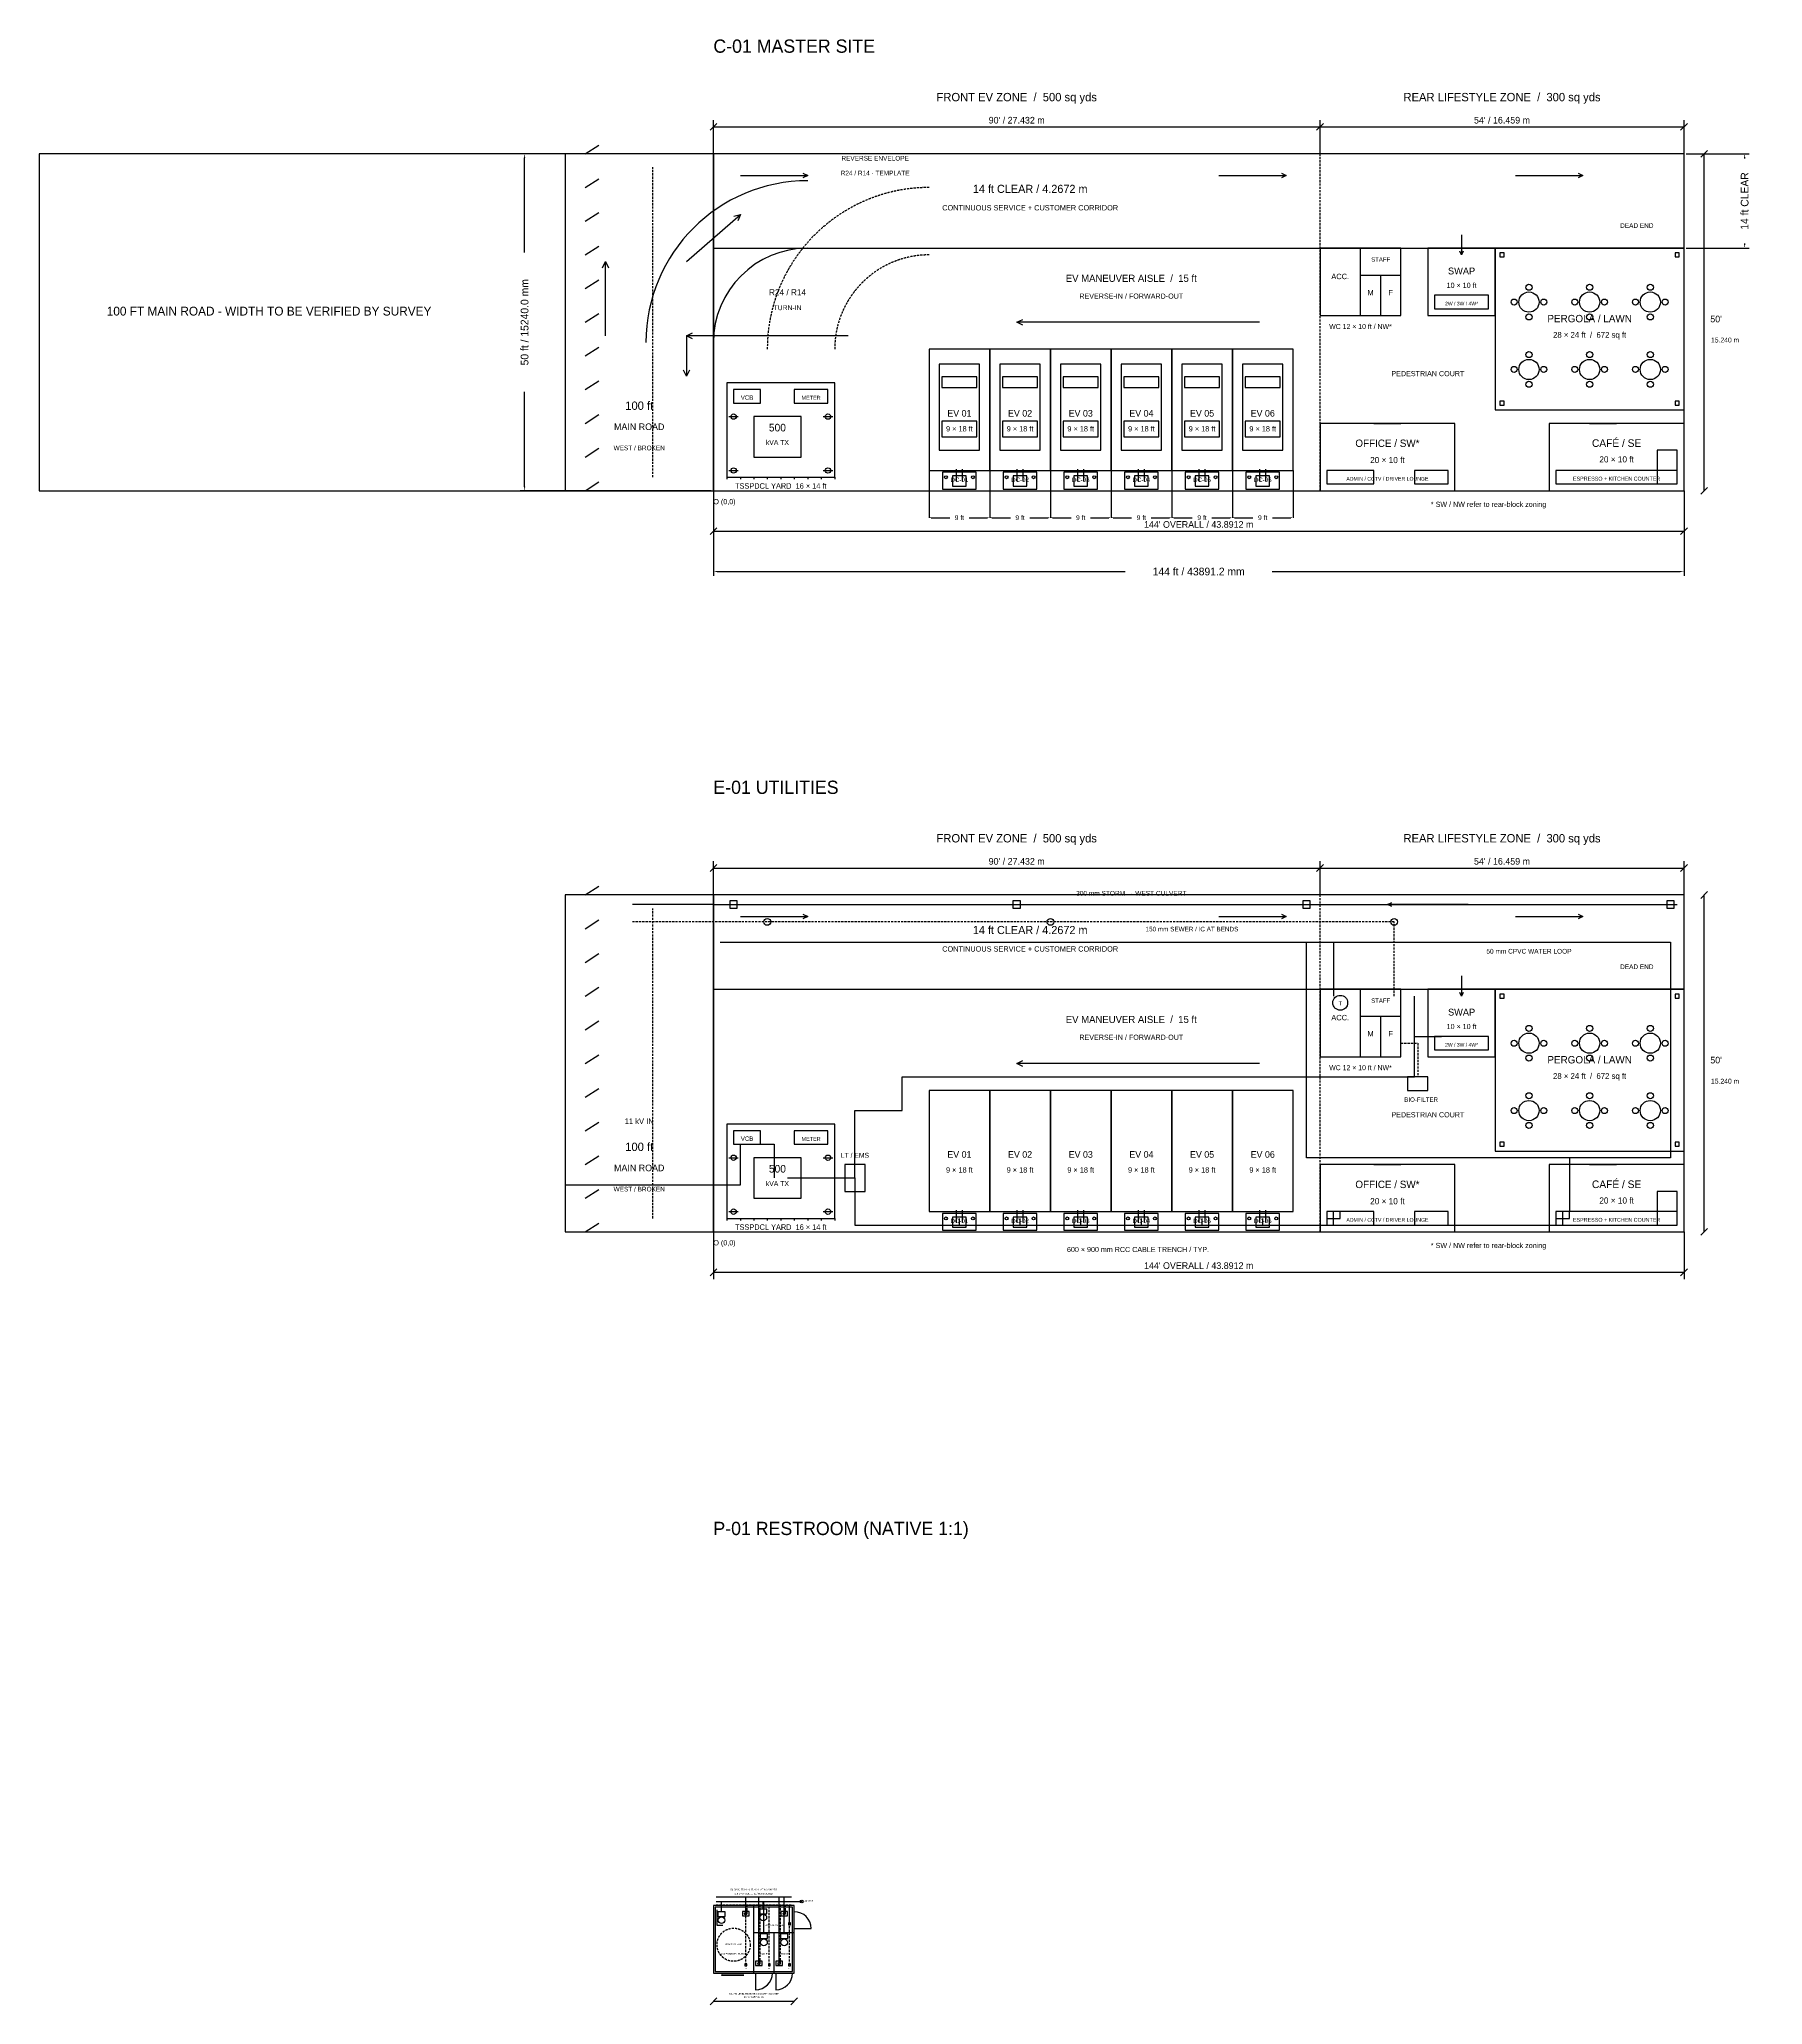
# Model space of a CAD drawing. Header units: millimetres. Extents: x -30480 to 47449, y -68489 to 20421.
import ezdxf
from ezdxf.enums import TextEntityAlignment as Align

# ---------------------------------------------------------------- set-up
doc = ezdxf.new("R2010")
doc.units = ezdxf.units.MM
doc.linetypes.add('DASHED', pattern=[150, 100, -50])
for name, color, linetype, lineweight, true_color in [('DIMENSIONS', 8, 'Continuous', 25, 0x526765), ('DRIVEWAY_14FT', 4, 'Continuous', 25, 0x15796f), ('EARTHING', 3, 'Continuous', 25, 0x63825c), ('EV_BAYS', 3, 'Continuous', 25, 0x15796f), ('FURNITURE', 8, 'Continuous', 25, 0x526765), ('HV_CABLE_TRENCH', 1, 'Continuous', 25, 0xb8562d), ('LANDSCAPE', 3, 'Continuous', 25, 0x63825c), ('PLOT_BOUNDARY', 7, 'Continuous', 25, 0x183335), ('PLUMBING_LAYOUT', 5, 'Continuous', 25, 0x296da0), ('REAR_CONTAINERS', 7, 'Continuous', 25, 0x183335), ('ROAD', 8, 'Continuous', 25, 0x526765), ('SEWER_LINE', 6, 'Continuous', 25, 0x79576f), ('STORM_DRAINAGE', 4, 'Continuous', 25, 0x15796f), ('SWEPT_PATH_ARCS', 30, 'Continuous', 25, 0xb8562d), ('TEXT', 7, 'Continuous', 25, 0x183335), ('TSSPDCL_YARD', 30, 'Continuous', 25, 0xb8562d), ('WATER_SUPPLY', 5, 'Continuous', 25, 0x296da0)]:
    doc.layers.add(name, color=color, linetype=linetype, lineweight=lineweight, true_color=true_color)
doc.dimstyles.get("Standard").update_dxf_attribs({"dimtxt": 2.5, "dimasz": 2.5, "dimexe": 1.25, "dimexo": 0.625, "dimtad": 1, "dimcen": 2.5, "dimazin": 3, "dimtfac": 1, "dimtmove": 0, "dimatfit": 3})

# ---------------------------------------------------------------- blocks, each defined once
blk = doc.blocks.new('_CLOSEDFILLED')
at = {"color": 0, "linetype": 'BYBLOCK'}
blk.add_solid([(-1, 0.16), (0, 0), (-1, -0.16)], dxfattribs=at)
blk = doc.blocks.new('*D1')
for p, q in [((0, -100), (0, -3857.6)), ((43891.2, -100), (43891.2, -3857.6)), ((180, -3657.6), (18620.6, -3657.6)), ((25270.6, -3657.6), (43711.2, -3657.6))]:
    blk.add_line(p, q)
at = {"layer": 'Defpoints'}
for p in [(0, 0), (43891.2, 0), (0, -3657.6)]:
    blk.add_point(p, dxfattribs=at)
at = {"layer": 'DIMENSIONS', "xscale": 180, "yscale": 180, "rotation": 180}
blk.add_blockref('_CLOSEDFILLED', (0, -3657.6), dxfattribs=at)
at = {"layer": 'DIMENSIONS', "xscale": 180, "yscale": 180}
blk.add_blockref('_CLOSEDFILLED', (43891.2, -3657.6), dxfattribs=at)
at = {"layer": 'DIMENSIONS', "insert": (21945.6, -3657.6), "char_height": 350, "attachment_point": 5}
blk.add_mtext('144 ft / 43891.2 mm', dxfattribs=at)
blk = doc.blocks.new('*D2')
for p, q in [((-100, 15240), (-8734.4, 15240)), ((-8534.4, 10770), (-8534.4, 15060)), ((-8534.4, 180), (-8534.4, 4470)), ((-100, 0), (-8734.4, 0))]:
    blk.add_line(p, q)
at = {"layer": 'Defpoints'}
for p in [(0, 15240), (-8534.4, 0), (0, 0)]:
    blk.add_point(p, dxfattribs=at)
at = {"layer": 'DIMENSIONS', "xscale": 180, "yscale": 180}
for p, rotation in [((-8534.4, 15240), 90), ((-8534.4, 0), 270)]:
    blk.add_blockref('_CLOSEDFILLED', p, dxfattribs=dict(at, rotation=rotation))
at = {"layer": 'DIMENSIONS', "insert": (-8534.4, 7620), "char_height": 350, "attachment_point": 5, "rotation": 90}
blk.add_mtext('50 ft / 15240.0 mm', dxfattribs=at)
blk = doc.blocks.new('*D3')
for p, q in [((43991.2, 15240), (46834.4, 15240)), ((46634.4, 15031.4), (46634.4, 15060)), ((43991.2, 10972.8), (46834.4, 10972.8)), ((46634.4, 11152.8), (46634.4, 11181.4))]:
    blk.add_line(p, q)
at = {"layer": 'Defpoints'}
for p in [(43891.2, 15240), (43891.2, 10972.8), (46634.4, 10972.8)]:
    blk.add_point(p, dxfattribs=at)
at = {"layer": 'DIMENSIONS', "xscale": 180, "yscale": 180}
for p, rotation in [((46634.4, 15240), 90), ((46634.4, 10972.8), 270)]:
    blk.add_blockref('_CLOSEDFILLED', p, dxfattribs=dict(at, rotation=rotation))
at = {"layer": 'DIMENSIONS', "insert": (46634.4, 13106.4), "char_height": 350, "attachment_point": 5, "rotation": 90}
blk.add_mtext('14 ft CLEAR', dxfattribs=at)
blk = doc.blocks.new('*D4')
for p, q in [((9753.6, 914.4), (9753.6, -1219.2)), ((12496.8, 914.4), (12496.8, -1219.2)), ((9853.6, -1219.2), (10685.2, -1219.2)), ((11565.2, -1219.2), (12396.8, -1219.2))]:
    blk.add_line(p, q)
at = {"layer": 'Defpoints'}
for p in [(9753.6, 914.4), (12496.8, 914.4), (9753.6, -1219.2)]:
    blk.add_point(p, dxfattribs=at)
at = {"layer": 'DIMENSIONS', "xscale": 100, "yscale": 100, "rotation": 180}
blk.add_blockref('_CLOSEDFILLED', (9753.6, -1219.2), dxfattribs=at)
at = {"layer": 'DIMENSIONS', "xscale": 100, "yscale": 100}
blk.add_blockref('_CLOSEDFILLED', (12496.8, -1219.2), dxfattribs=at)
at = {"layer": 'DIMENSIONS', "insert": (11125.2, -1219.2), "char_height": 220, "attachment_point": 5}
blk.add_mtext('9 ft', dxfattribs=at)
blk = doc.blocks.new('*D5')
for p, q in [((12496.8, 914.4), (12496.8, -1219.2)), ((15240, 914.4), (15240, -1219.2)), ((12596.8, -1219.2), (13428.4, -1219.2)), ((14308.4, -1219.2), (15140, -1219.2))]:
    blk.add_line(p, q)
at = {"layer": 'Defpoints'}
for p in [(12496.8, 914.4), (15240, 914.4), (12496.8, -1219.2)]:
    blk.add_point(p, dxfattribs=at)
at = {"layer": 'DIMENSIONS', "xscale": 100, "yscale": 100, "rotation": 180}
blk.add_blockref('_CLOSEDFILLED', (12496.8, -1219.2), dxfattribs=at)
at = {"layer": 'DIMENSIONS', "xscale": 100, "yscale": 100}
blk.add_blockref('_CLOSEDFILLED', (15240, -1219.2), dxfattribs=at)
at = {"layer": 'DIMENSIONS', "insert": (13868.4, -1219.2), "char_height": 220, "attachment_point": 5}
blk.add_mtext('9 ft', dxfattribs=at)
blk = doc.blocks.new('*D6')
for p, q in [((15240, 914.4), (15240, -1219.2)), ((17983.2, 914.4), (17983.2, -1219.2)), ((15340, -1219.2), (16171.6, -1219.2)), ((17051.6, -1219.2), (17883.2, -1219.2))]:
    blk.add_line(p, q)
at = {"layer": 'Defpoints'}
for p in [(15240, 914.4), (17983.2, 914.4), (15240, -1219.2)]:
    blk.add_point(p, dxfattribs=at)
at = {"layer": 'DIMENSIONS', "xscale": 100, "yscale": 100, "rotation": 180}
blk.add_blockref('_CLOSEDFILLED', (15240, -1219.2), dxfattribs=at)
at = {"layer": 'DIMENSIONS', "xscale": 100, "yscale": 100}
blk.add_blockref('_CLOSEDFILLED', (17983.2, -1219.2), dxfattribs=at)
at = {"layer": 'DIMENSIONS', "insert": (16611.6, -1219.2), "char_height": 220, "attachment_point": 5}
blk.add_mtext('9 ft', dxfattribs=at)
blk = doc.blocks.new('*D7')
for p, q in [((17983.2, 914.4), (17983.2, -1219.2)), ((20726.4, 914.4), (20726.4, -1219.2)), ((18083.2, -1219.2), (18914.8, -1219.2)), ((19794.8, -1219.2), (20626.4, -1219.2))]:
    blk.add_line(p, q)
at = {"layer": 'Defpoints'}
for p in [(17983.2, 914.4), (20726.4, 914.4), (17983.2, -1219.2)]:
    blk.add_point(p, dxfattribs=at)
at = {"layer": 'DIMENSIONS', "xscale": 100, "yscale": 100, "rotation": 180}
blk.add_blockref('_CLOSEDFILLED', (17983.2, -1219.2), dxfattribs=at)
at = {"layer": 'DIMENSIONS', "xscale": 100, "yscale": 100}
blk.add_blockref('_CLOSEDFILLED', (20726.4, -1219.2), dxfattribs=at)
at = {"layer": 'DIMENSIONS', "insert": (19354.8, -1219.2), "char_height": 220, "attachment_point": 5}
blk.add_mtext('9 ft', dxfattribs=at)
blk = doc.blocks.new('*D8')
for p, q in [((20726.4, 914.4), (20726.4, -1219.2)), ((23469.6, 914.4), (23469.6, -1219.2)), ((20826.4, -1219.2), (21658, -1219.2)), ((22538, -1219.2), (23369.6, -1219.2))]:
    blk.add_line(p, q)
at = {"layer": 'Defpoints'}
for p in [(20726.4, 914.4), (23469.6, 914.4), (20726.4, -1219.2)]:
    blk.add_point(p, dxfattribs=at)
at = {"layer": 'DIMENSIONS', "xscale": 100, "yscale": 100, "rotation": 180}
blk.add_blockref('_CLOSEDFILLED', (20726.4, -1219.2), dxfattribs=at)
at = {"layer": 'DIMENSIONS', "xscale": 100, "yscale": 100}
blk.add_blockref('_CLOSEDFILLED', (23469.6, -1219.2), dxfattribs=at)
at = {"layer": 'DIMENSIONS', "insert": (22098, -1219.2), "char_height": 220, "attachment_point": 5}
blk.add_mtext('9 ft', dxfattribs=at)
blk = doc.blocks.new('*D9')
for p, q in [((23469.6, 914.4), (23469.6, -1219.2)), ((26212.8, 914.4), (26212.8, -1219.2)), ((23569.6, -1219.2), (24401.2, -1219.2)), ((25281.2, -1219.2), (26112.8, -1219.2))]:
    blk.add_line(p, q)
at = {"layer": 'Defpoints'}
for p in [(23469.6, 914.4), (26212.8, 914.4), (23469.6, -1219.2)]:
    blk.add_point(p, dxfattribs=at)
at = {"layer": 'DIMENSIONS', "xscale": 100, "yscale": 100, "rotation": 180}
blk.add_blockref('_CLOSEDFILLED', (23469.6, -1219.2), dxfattribs=at)
at = {"layer": 'DIMENSIONS', "xscale": 100, "yscale": 100}
blk.add_blockref('_CLOSEDFILLED', (26212.8, -1219.2), dxfattribs=at)
at = {"layer": 'DIMENSIONS', "insert": (24841.2, -1219.2), "char_height": 220, "attachment_point": 5}
blk.add_mtext('9 ft', dxfattribs=at)

msp = doc.modelspace()

# ---------------------------------------------------------------- linework, layer by layer
at = {"layer": 'DIMENSIONS'}
for p, q in [((-152.4, 16306.8), (152.4, 16611.6)), ((0, 15240), (0, 16764)), ((0, 16459.2), (27432, 16459.2)), ((27279.6, 16306.8), (27584.4, 16611.6)), ((27279.6, 16306.8), (27584.4, 16611.6)), ((27432, 15240), (27432, 16764)), ((27432, 16459.2), (43891.2, 16459.2)), ((43738.8, 16306.8), (44043.6, 16611.6)), ((43891.2, 15240), (43891.2, 16764)), ((44653.2, 15087.6), (44958, 15392.4)), ((44805.6, 0), (44805.6, 15240)), ((0, 0), (0, -2133.6)), ((43891.2, 0), (43891.2, -2133.6)), ((44653.2, -152.4), (44958, 152.4)), ((-152.4, -1981.2), (152.4, -1676.4)), ((43738.8, -1981.2), (44043.6, -1676.4)), ((0, -1828.8), (43891.2, -1828.8)), ((0, -18288), (0, -16764)), ((27432, -18288), (27432, -16764)), ((43891.2, -18288), (43891.2, -16764)), ((-152.4, -17221.2), (152.4, -16916.4)), ((0, -17068.8), (27432, -17068.8)), ((27279.6, -17221.2), (27584.4, -16916.4)), ((27279.6, -17221.2), (27584.4, -16916.4)), ((27432, -17068.8), (43891.2, -17068.8)), ((43738.8, -17221.2), (44043.6, -16916.4)), ((44653.2, -18440.4), (44958, -18135.6)), ((44805.6, -33528), (44805.6, -18288)), ((0, -33528), (0, -35661.6)), ((43891.2, -33528), (43891.2, -35661.6)), ((44653.2, -33680.4), (44958, -33375.6)), ((-152.4, -35509.2), (152.4, -35204.4)), ((0, -35356.8), (43891.2, -35356.8)), ((43738.8, -35509.2), (44043.6, -35204.4)), ((-152.4, -68488.56), (152.4, -68183.76)), ((0, -68336.16), (3657.6, -68336.16)), ((3505.2, -68488.56), (3810, -68183.76))]:
    msp.add_line(p, q, dxfattribs=at)
at = {"layer": 'DIMENSIONS', "linetype": 'DASHED'}
for p, q in [((27432, 0), (27432, 15240)), ((27432, -33528), (27432, -18288))]:
    msp.add_line(p, q, dxfattribs=at)
at = {"layer": 'DRIVEWAY_14FT'}
for p, q in [((1219.2, 14264.64), (4267.2, 14264.64)), ((22860, 14264.64), (25908, 14264.64)), ((36271.2, 14264.64), (39319.2, 14264.64)), ((-1219.2, 10363.2), (1219.2, 12496.8)), ((33832.8, 11582.4), (33832.8, 10668)), ((-4876.8, 7010.4), (-4876.8, 10363.2)), ((1219.2, -19263.36), (4267.2, -19263.36)), ((22860, -19263.36), (25908, -19263.36)), ((36271.2, -19263.36), (39319.2, -19263.36)), ((33832.8, -21945.6), (33832.8, -22860))]:
    msp.add_line(p, q, dxfattribs=at)
for points in [[(0, 10972.8), (43891.2, 10972.8), (43891.2, 15240), (0, 15240)], [(0, -22555.2), (43891.2, -22555.2), (43891.2, -18288), (0, -18288)]]:
    msp.add_lwpolyline(points, close=True, dxfattribs=at)
for points in [[(4047.635, 14370.702), (4267.2, 14264.64), (4047.635, 14158.578)], [(25688.435, 14370.702), (25908, 14264.64), (25688.435, 14158.578)], [(39099.635, 14370.702), (39319.2, 14264.64), (39099.635, 14158.578)], [(925.348, 12415.844), (1219.2, 12496.8), (1099.953, 12216.295)], [(33912.346, 10832.674), (33832.8, 10668), (33753.254, 10832.674)], [(-5009.377, 10088.744), (-4876.8, 10363.2), (-4744.223, 10088.744)], [(4047.635, -19157.298), (4267.2, -19263.36), (4047.635, -19369.422)], [(25688.435, -19157.298), (25908, -19263.36), (25688.435, -19369.422)], [(39099.635, -19157.298), (39319.2, -19263.36), (39099.635, -19369.422)], [(33912.346, -22695.326), (33832.8, -22860), (33753.254, -22695.326)]]:
    msp.add_lwpolyline(points, dxfattribs=at)
at = {"layer": 'EARTHING'}
for p, q in [((701.04, 3352.8), (1127.76, 3352.8)), ((4968.24, 3352.8), (5394.96, 3352.8)), ((701.04, 914.4), (1127.76, 914.4)), ((4968.24, 914.4), (5394.96, 914.4)), ((701.04, -30175.2), (1127.76, -30175.2)), ((4968.24, -30175.2), (5394.96, -30175.2)), ((701.04, -32613.6), (1127.76, -32613.6)), ((4968.24, -32613.6), (5394.96, -32613.6))]:
    msp.add_line(p, q, dxfattribs=at)
for centre in [(914.4, 3352.8), (5181.6, 3352.8), (914.4, 914.4), (5181.6, 914.4), (914.4, -30175.2), (5181.6, -30175.2), (914.4, -32613.6), (5181.6, -32613.6)]:
    msp.add_circle(centre, 121.92, dxfattribs=at)
at = {"layer": 'EV_BAYS'}
for p, q in [((24688.8, 7620), (13716, 7620)), ((6096, 7010.4), (-1219.2, 7010.4)), ((-1219.2, 7010.4), (-1219.2, 5181.6)), ((10988.04, 426.72), (10988.04, 975.36)), ((11262.36, 426.72), (11262.36, 975.36)), ((13731.24, 426.72), (13731.24, 975.36)), ((14005.56, 426.72), (14005.56, 975.36)), ((16474.44, 426.72), (16474.44, 975.36)), ((16748.76, 426.72), (16748.76, 975.36)), ((19217.64, 426.72), (19217.64, 975.36)), ((19491.96, 426.72), (19491.96, 975.36)), ((21960.84, 426.72), (21960.84, 975.36)), ((22235.16, 426.72), (22235.16, 975.36)), ((24704.04, 426.72), (24704.04, 975.36)), ((24978.36, 426.72), (24978.36, 975.36)), ((24688.8, -25908), (13716, -25908)), ((10988.04, -33101.28), (10988.04, -32552.64)), ((11262.36, -33101.28), (11262.36, -32552.64)), ((13731.24, -33101.28), (13731.24, -32552.64)), ((14005.56, -33101.28), (14005.56, -32552.64)), ((16474.44, -33101.28), (16474.44, -32552.64)), ((16748.76, -33101.28), (16748.76, -32552.64)), ((19217.64, -33101.28), (19217.64, -32552.64)), ((19491.96, -33101.28), (19491.96, -32552.64)), ((21960.84, -33101.28), (21960.84, -32552.64)), ((22235.16, -33101.28), (22235.16, -32552.64)), ((24704.04, -33101.28), (24704.04, -32552.64)), ((24978.36, -33101.28), (24978.36, -32552.64))]:
    msp.add_line(p, q, dxfattribs=at)
for points in [[(-944.744, 6877.823), (-1219.2, 7010.4), (-944.744, 7142.977)], [(13990.456, 7487.423), (13716, 7620), (13990.456, 7752.577)], [(-1086.623, 5456.056), (-1219.2, 5181.6), (-1351.777, 5456.056)], [(13990.456, -26040.577), (13716, -25908), (13990.456, -25775.423)]]:
    msp.add_lwpolyline(points, dxfattribs=at)
for points in [[(9753.6, 914.4), (12496.8, 914.4), (12496.8, 6400.8), (9753.6, 6400.8)], [(12496.8, 914.4), (15240, 914.4), (15240, 6400.8), (12496.8, 6400.8)], [(15240, 914.4), (17983.2, 914.4), (17983.2, 6400.8), (15240, 6400.8)], [(17983.2, 914.4), (20726.4, 914.4), (20726.4, 6400.8), (17983.2, 6400.8)], [(20726.4, 914.4), (23469.6, 914.4), (23469.6, 6400.8), (20726.4, 6400.8)], [(23469.6, 914.4), (26212.8, 914.4), (26212.8, 6400.8), (23469.6, 6400.8)], [(10363.2, 76.2), (11887.2, 76.2), (11887.2, 838.2), (10363.2, 838.2)], [(10820.4, 213.36), (11430, 213.36), (11430, 670.56), (10820.4, 670.56)], [(13106.4, 76.2), (14630.4, 76.2), (14630.4, 838.2), (13106.4, 838.2)], [(13563.6, 213.36), (14173.2, 213.36), (14173.2, 670.56), (13563.6, 670.56)], [(15849.6, 76.2), (17373.6, 76.2), (17373.6, 838.2), (15849.6, 838.2)], [(16306.8, 213.36), (16916.4, 213.36), (16916.4, 670.56), (16306.8, 670.56)], [(18592.8, 76.2), (20116.8, 76.2), (20116.8, 838.2), (18592.8, 838.2)], [(19050, 213.36), (19659.6, 213.36), (19659.6, 670.56), (19050, 670.56)], [(21336, 76.2), (22860, 76.2), (22860, 838.2), (21336, 838.2)], [(21793.2, 213.36), (22402.8, 213.36), (22402.8, 670.56), (21793.2, 670.56)], [(24079.2, 76.2), (25603.2, 76.2), (25603.2, 838.2), (24079.2, 838.2)], [(24536.4, 213.36), (25146, 213.36), (25146, 670.56), (24536.4, 670.56)], [(9753.6, -32613.6), (12496.8, -32613.6), (12496.8, -27127.2), (9753.6, -27127.2)], [(12496.8, -32613.6), (15240, -32613.6), (15240, -27127.2), (12496.8, -27127.2)], [(15240, -32613.6), (17983.2, -32613.6), (17983.2, -27127.2), (15240, -27127.2)], [(17983.2, -32613.6), (20726.4, -32613.6), (20726.4, -27127.2), (17983.2, -27127.2)], [(20726.4, -32613.6), (23469.6, -32613.6), (23469.6, -27127.2), (20726.4, -27127.2)], [(23469.6, -32613.6), (26212.8, -32613.6), (26212.8, -27127.2), (23469.6, -27127.2)], [(10363.2, -33451.8), (11887.2, -33451.8), (11887.2, -32689.8), (10363.2, -32689.8)], [(10820.4, -33314.64), (11430, -33314.64), (11430, -32857.44), (10820.4, -32857.44)], [(13106.4, -33451.8), (14630.4, -33451.8), (14630.4, -32689.8), (13106.4, -32689.8)], [(13563.6, -33314.64), (14173.2, -33314.64), (14173.2, -32857.44), (13563.6, -32857.44)], [(15849.6, -33451.8), (17373.6, -33451.8), (17373.6, -32689.8), (15849.6, -32689.8)], [(16306.8, -33314.64), (16916.4, -33314.64), (16916.4, -32857.44), (16306.8, -32857.44)], [(18592.8, -33451.8), (20116.8, -33451.8), (20116.8, -32689.8), (18592.8, -32689.8)], [(19050, -33314.64), (19659.6, -33314.64), (19659.6, -32857.44), (19050, -32857.44)], [(21336, -33451.8), (22860, -33451.8), (22860, -32689.8), (21336, -32689.8)], [(21793.2, -33314.64), (22402.8, -33314.64), (22402.8, -32857.44), (21793.2, -32857.44)], [(24079.2, -33451.8), (25603.2, -33451.8), (25603.2, -32689.8), (24079.2, -32689.8)], [(24536.4, -33314.64), (25146, -33314.64), (25146, -32857.44), (24536.4, -32857.44)]]:
    msp.add_lwpolyline(points, close=True, dxfattribs=at)
for centre in [(10515.6, 609.6), (11734.8, 609.6), (13258.8, 609.6), (14478, 609.6), (16002, 609.6), (17221.2, 609.6), (18745.2, 609.6), (19964.4, 609.6), (21488.4, 609.6), (22707.6, 609.6), (24231.6, 609.6), (25450.8, 609.6), (10515.6, -32918.4), (11734.8, -32918.4), (13258.8, -32918.4), (14478, -32918.4), (16002, -32918.4), (17221.2, -32918.4), (18745.2, -32918.4), (19964.4, -32918.4), (21488.4, -32918.4), (22707.6, -32918.4), (24231.6, -32918.4), (25450.8, -32918.4)]:
    msp.add_circle(centre, 67.056, dxfattribs=at)
at = {"layer": 'FURNITURE'}
for points in [[(10210.8, 1828.8), (12039.6, 1828.8), (12039.6, 5730.24), (10210.8, 5730.24)], [(12954, 1828.8), (14782.8, 1828.8), (14782.8, 5730.24), (12954, 5730.24)], [(15697.2, 1828.8), (17526, 1828.8), (17526, 5730.24), (15697.2, 5730.24)], [(18440.4, 1828.8), (20269.2, 1828.8), (20269.2, 5730.24), (18440.4, 5730.24)], [(21183.6, 1828.8), (23012.4, 1828.8), (23012.4, 5730.24), (21183.6, 5730.24)], [(23926.8, 1828.8), (25755.6, 1828.8), (25755.6, 5730.24), (23926.8, 5730.24)], [(10332.72, 4663.44), (11917.68, 4663.44), (11917.68, 5151.12), (10332.72, 5151.12)], [(13075.92, 4663.44), (14660.88, 4663.44), (14660.88, 5151.12), (13075.92, 5151.12)], [(15819.12, 4663.44), (17404.08, 4663.44), (17404.08, 5151.12), (15819.12, 5151.12)], [(18562.32, 4663.44), (20147.28, 4663.44), (20147.28, 5151.12), (18562.32, 5151.12)], [(21305.52, 4663.44), (22890.48, 4663.44), (22890.48, 5151.12), (21305.52, 5151.12)], [(24048.72, 4663.44), (25633.68, 4663.44), (25633.68, 5151.12), (24048.72, 5151.12)], [(10332.72, 2438.4), (11917.68, 2438.4), (11917.68, 3139.44), (10332.72, 3139.44)], [(13075.92, 2438.4), (14660.88, 2438.4), (14660.88, 3139.44), (13075.92, 3139.44)], [(15819.12, 2438.4), (17404.08, 2438.4), (17404.08, 3139.44), (15819.12, 3139.44)], [(18562.32, 2438.4), (20147.28, 2438.4), (20147.28, 3139.44), (18562.32, 3139.44)], [(21305.52, 2438.4), (22890.48, 2438.4), (22890.48, 3139.44), (21305.52, 3139.44)], [(24048.72, 2438.4), (25633.68, 2438.4), (25633.68, 3139.44), (24048.72, 3139.44)], [(27736.8, 304.8), (29870.4, 304.8), (29870.4, 914.4), (27736.8, 914.4)], [(31699.2, 304.8), (33223.2, 304.8), (33223.2, 914.4), (31699.2, 914.4)], [(27736.8, -33223.2), (29870.4, -33223.2), (29870.4, -32613.6), (27736.8, -32613.6)], [(31699.2, -33223.2), (33223.2, -33223.2), (33223.2, -32613.6), (31699.2, -32613.6)]]:
    msp.add_lwpolyline(points, close=True, dxfattribs=at)
for centre, radius in [((36880.8, 8534.4), 457.2), ((36880.8, 9204.96), 137.16), ((39624, 8534.4), 457.2), ((39624, 9204.96), 137.16), ((42367.2, 8534.4), 457.2), ((42367.2, 9204.96), 137.16), ((36210.24, 8534.4), 137.16), ((37551.36, 8534.4), 137.16), ((38953.44, 8534.4), 137.16), ((40294.56, 8534.4), 137.16), ((41696.64, 8534.4), 137.16), ((43037.76, 8534.4), 137.16), ((36880.8, 7863.84), 137.16), ((39624, 7863.84), 137.16), ((42367.2, 7863.84), 137.16), ((36880.8, 6156.96), 137.16), ((39624, 6156.96), 137.16), ((42367.2, 6156.96), 137.16), ((36210.24, 5486.4), 137.16), ((36880.8, 5486.4), 457.2), ((37551.36, 5486.4), 137.16), ((38953.44, 5486.4), 137.16), ((39624, 5486.4), 457.2), ((40294.56, 5486.4), 137.16), ((41696.64, 5486.4), 137.16), ((42367.2, 5486.4), 457.2), ((43037.76, 5486.4), 137.16), ((36880.8, 4815.84), 137.16), ((39624, 4815.84), 137.16), ((42367.2, 4815.84), 137.16), ((36210.24, -24993.6), 137.16), ((36880.8, -24993.6), 457.2), ((36880.8, -24323.04), 137.16), ((37551.36, -24993.6), 137.16), ((38953.44, -24993.6), 137.16), ((39624, -24993.6), 457.2), ((39624, -24323.04), 137.16), ((40294.56, -24993.6), 137.16), ((41696.64, -24993.6), 137.16), ((42367.2, -24993.6), 457.2), ((42367.2, -24323.04), 137.16), ((43037.76, -24993.6), 137.16), ((36880.8, -25664.16), 137.16), ((39624, -25664.16), 137.16), ((42367.2, -25664.16), 137.16), ((36880.8, -27371.04), 137.16), ((39624, -27371.04), 137.16), ((42367.2, -27371.04), 137.16), ((36210.24, -28041.6), 137.16), ((36880.8, -28041.6), 457.2), ((37551.36, -28041.6), 137.16), ((38953.44, -28041.6), 137.16), ((39624, -28041.6), 457.2), ((40294.56, -28041.6), 137.16), ((41696.64, -28041.6), 137.16), ((42367.2, -28041.6), 457.2), ((43037.76, -28041.6), 137.16), ((36880.8, -28712.16), 137.16), ((39624, -28712.16), 137.16), ((42367.2, -28712.16), 137.16)]:
    msp.add_circle(centre, radius, dxfattribs=at)
at = {"layer": 'HV_CABLE_TRENCH'}
for p, q in [((31699.2, -24688.8), (32918.4, -24688.8)), ((28041.6, -33223.2), (28041.6, -32613.6)), ((38404.8, -33223.2), (38404.8, -32613.6)), ((11125.2, -33223.2), (11125.2, -32918.4)), ((13868.4, -33223.2), (13868.4, -32918.4)), ((16611.6, -33223.2), (16611.6, -32918.4)), ((19354.8, -33223.2), (19354.8, -32918.4)), ((22098, -33223.2), (22098, -32918.4)), ((24841.2, -33223.2), (24841.2, -32918.4))]:
    msp.add_line(p, q, dxfattribs=at)
for points in [[(6400.8, -31089.6), (6400.8, -28041.6), (8534.4, -28041.6), (8534.4, -26517.6), (31699.2, -26517.6), (31699.2, -22860)], [(-6705.6, -31394.4), (1219.2, -31394.4), (1219.2, -29565.6), (2743.2, -29565.6), (2743.2, -31089.6)], [(3352.8, -31089.6), (6400.8, -31089.6), (6400.8, -33223.2), (43586.4, -33223.2)]]:
    msp.add_lwpolyline(points, dxfattribs=at)
for points in [[(5943.6, -31699.2), (6858, -31699.2), (6858, -30480), (5943.6, -30480)], [(27736.8, -32918.4), (28346.4, -32918.4), (28346.4, -32613.6), (27736.8, -32613.6)], [(38100, -32918.4), (38709.6, -32918.4), (38709.6, -32613.6), (38100, -32613.6)]]:
    msp.add_lwpolyline(points, close=True, dxfattribs=at)
at = {"layer": 'LANDSCAPE'}
for points in [[(35356.8, 3657.6), (43891.2, 3657.6), (43891.2, 10972.8), (35356.8, 10972.8)], [(35570.16, 10576.56), (35753.04, 10576.56), (35753.04, 10759.44), (35570.16, 10759.44)], [(43494.96, 10576.56), (43677.84, 10576.56), (43677.84, 10759.44), (43494.96, 10759.44)], [(35570.16, 3870.96), (35753.04, 3870.96), (35753.04, 4053.84), (35570.16, 4053.84)], [(43494.96, 3870.96), (43677.84, 3870.96), (43677.84, 4053.84), (43494.96, 4053.84)], [(35356.8, -29870.4), (43891.2, -29870.4), (43891.2, -22555.2), (35356.8, -22555.2)], [(35570.16, -22951.44), (35753.04, -22951.44), (35753.04, -22768.56), (35570.16, -22768.56)], [(43494.96, -22951.44), (43677.84, -22951.44), (43677.84, -22768.56), (43494.96, -22768.56)], [(35570.16, -29657.04), (35753.04, -29657.04), (35753.04, -29474.16), (35570.16, -29474.16)], [(43494.96, -29657.04), (43677.84, -29657.04), (43677.84, -29474.16), (43494.96, -29474.16)]]:
    msp.add_lwpolyline(points, close=True, dxfattribs=at)
at = {"layer": 'PLOT_BOUNDARY'}
for points in [[(0, 0), (43891.2, 0), (43891.2, 15240), (0, 15240)], [(0, -33528), (43891.2, -33528), (43891.2, -18288), (0, -18288)]]:
    msp.add_lwpolyline(points, close=True, dxfattribs=at)
at = {"layer": 'PLUMBING_LAYOUT', "linetype": 'DASHED'}
msp.add_line((121.92, -63977.52), (3535.68, -63977.52), dxfattribs=at)
at = {"layer": 'PLUMBING_LAYOUT'}
for p, q in [((1828.8, -67056), (1828.8, -64008)), ((3657.6, -65044.32), (3657.6, -64282.32)), ((1828.8, -65227.2), (3657.6, -65227.2)), ((2743.2, -67056), (2743.2, -65227.2)), ((3657.6, -65044.32), (4419.6, -65044.32)), ((365.76, -67056), (1371.6, -67056)), ((365.76, -67147.44), (1371.6, -67147.44)), ((1371.6, -67147.44), (365.76, -67147.44)), ((1905, -67056), (2667, -67056)), ((1905, -67056), (1905, -67818)), ((2819.4, -67056), (3581.4, -67056)), ((2819.4, -67056), (2819.4, -67818))]:
    msp.add_line(p, q, dxfattribs=at)
at = {"layer": 'PLUMBING_LAYOUT', "linetype": 'DASHED'}
for points in [[(31089.6, -24993.6), (31851.6, -24993.6), (31851.6, -26517.6)], [(1463.04, -66690.24), (1463.04, -63977.52)], [(1524, -64373.76), (1524, -63977.52)], [(2118.36, -66629.28), (2118.36, -63977.52)], [(2529.84, -66690.24), (2529.84, -63977.52)], [(3032.76, -66629.28), (3032.76, -63977.52)], [(3261.36, -64373.76), (3261.36, -63977.52)], [(3444.24, -66690.24), (3444.24, -63977.52)], [(3444.24, -64830.96), (3444.24, -63977.52)]]:
    msp.add_lwpolyline(points, dxfattribs=at)
at = {"layer": 'PLUMBING_LAYOUT'}
for points in [[(31394.4, -27127.2), (32308.8, -27127.2), (32308.8, -26517.6), (31394.4, -26517.6)], [(0, -67056), (3657.6, -67056), (3657.6, -64008), (0, -64008)], [(76.2, -66979.8), (3581.4, -66979.8), (3581.4, -64084.2), (76.2, -64084.2)], [(198.12, -64495.68), (533.4, -64495.68), (533.4, -64282.32), (198.12, -64282.32)], [(1310.64, -64465.2), (1615.44, -64465.2), (1615.44, -64267.08), (1310.64, -64267.08)], [(2087.88, -64373.76), (2423.16, -64373.76), (2423.16, -64160.4), (2087.88, -64160.4)], [(3048, -64465.2), (3352.8, -64465.2), (3352.8, -64267.08), (3048, -64267.08)], [(3401.568, -64873.632), (3486.912, -64873.632), (3486.912, -64788.288), (3401.568, -64788.288)], [(2118.36, -65501.52), (2453.64, -65501.52), (2453.64, -65288.16), (2118.36, -65288.16)], [(3032.76, -65501.52), (3368.04, -65501.52), (3368.04, -65288.16), (3032.76, -65288.16)], [(1420.368, -66732.912), (1505.712, -66732.912), (1505.712, -66647.568), (1420.368, -66647.568)], [(1905, -66720.72), (2209.8, -66720.72), (2209.8, -66522.6), (1905, -66522.6)], [(2487.168, -66732.912), (2572.512, -66732.912), (2572.512, -66647.568), (2487.168, -66647.568)], [(2819.4, -66720.72), (3124.2, -66720.72), (3124.2, -66522.6), (2819.4, -66522.6)], [(3401.568, -66732.912), (3486.912, -66732.912), (3486.912, -66647.568), (3401.568, -66647.568)]]:
    msp.add_lwpolyline(points, close=True, dxfattribs=at)
for points in [[(152.4, -64190.88), (152.4, -64891.92), (426.72, -64891.92)], [(420.651, -67173.955), (365.76, -67147.44), (420.651, -67120.925)]]:
    msp.add_lwpolyline(points, dxfattribs=at)
for centre, radius in [((365.76, -64663.32), 152.4), ((1463.04, -64373.76), 48.768), ((2255.52, -64541.4), 152.4), ((3200.4, -64373.76), 48.768), ((2286, -65669.16), 152.4), ((3200.4, -65669.16), 152.4), ((2057.4, -66629.28), 48.768), ((2971.8, -66629.28), 48.768)]:
    msp.add_circle(centre, radius, dxfattribs=at)
at = {"layer": 'PLUMBING_LAYOUT', "linetype": 'DASHED'}
msp.add_circle((914.4, -65775.84), 749.808, dxfattribs=at)
at = {"layer": 'PLUMBING_LAYOUT'}
for centre, start, end in [((3657.6, -65044.32), 0, 90), ((1905, -67056), 270, 360), ((2819.4, -67056), 270, 360)]:
    msp.add_arc(centre, 762, start, end, dxfattribs=at)
at = {"layer": 'REAR_CONTAINERS'}
for p, q in [((29260.8, 7924.8), (29260.8, 10972.8)), ((29260.8, 9753.6), (31089.6, 9753.6)), ((30175.2, 7924.8), (30175.2, 9753.6)), ((29870.4, 3048), (31089.6, 3048)), ((39624, 3048), (40843.2, 3048)), ((29260.8, -25603.2), (29260.8, -22555.2)), ((29260.8, -23774.4), (31089.6, -23774.4)), ((30175.2, -25603.2), (30175.2, -23774.4)), ((29870.4, -30480), (31089.6, -30480)), ((39624, -30480), (40843.2, -30480))]:
    msp.add_line(p, q, dxfattribs=at)
for points in [[(27432, 7924.8), (31089.6, 7924.8), (31089.6, 10972.8), (27432, 10972.8)], [(32308.8, 7924.8), (35356.8, 7924.8), (35356.8, 10972.8), (32308.8, 10972.8)], [(32613.6, 8229.6), (35052, 8229.6), (35052, 8839.2), (32613.6, 8839.2)], [(27432, 0), (33528, 0), (33528, 3048), (27432, 3048)], [(37795.2, 0), (43891.2, 0), (43891.2, 3048), (37795.2, 3048)], [(42672, 304.8), (43586.4, 304.8), (43586.4, 1828.8), (42672, 1828.8)], [(38100, 304.8), (43586.4, 304.8), (43586.4, 914.4), (38100, 914.4)], [(27432, -25603.2), (31089.6, -25603.2), (31089.6, -22555.2), (27432, -22555.2)], [(32308.8, -25603.2), (35356.8, -25603.2), (35356.8, -22555.2), (32308.8, -22555.2)], [(32613.6, -25298.4), (35052, -25298.4), (35052, -24688.8), (32613.6, -24688.8)], [(27432, -33528), (33528, -33528), (33528, -30480), (27432, -30480)], [(37795.2, -33528), (43891.2, -33528), (43891.2, -30480), (37795.2, -30480)], [(42672, -33223.2), (43586.4, -33223.2), (43586.4, -31699.2), (42672, -31699.2)], [(38100, -33223.2), (43586.4, -33223.2), (43586.4, -32613.6), (38100, -32613.6)]]:
    msp.add_lwpolyline(points, close=True, dxfattribs=at)
at = {"layer": 'ROAD'}
for p, q in [((-5791.2, 15240), (-5181.6, 15636.24)), ((-5791.2, 13716), (-5181.6, 14112.24)), ((-5791.2, 12192), (-5181.6, 12588.24)), ((-5791.2, 10668), (-5181.6, 11064.24)), ((-5791.2, 9144), (-5181.6, 9540.24)), ((-5791.2, 7620), (-5181.6, 8016.24)), ((-5791.2, 6096), (-5181.6, 6492.24)), ((-5791.2, 4572), (-5181.6, 4968.24)), ((-5791.2, 3048), (-5181.6, 3444.24)), ((-5791.2, 1524), (-5181.6, 1920.24)), ((-5791.2, 0), (-5181.6, 396.24)), ((-5791.2, -18288), (-5181.6, -17891.76)), ((-5791.2, -19812), (-5181.6, -19415.76)), ((-5791.2, -21336), (-5181.6, -20939.76)), ((-5791.2, -22860), (-5181.6, -22463.76)), ((-5791.2, -24384), (-5181.6, -23987.76)), ((-5791.2, -25908), (-5181.6, -25511.76)), ((-5791.2, -27432), (-5181.6, -27035.76)), ((-5791.2, -28956), (-5181.6, -28559.76)), ((-5791.2, -30480), (-5181.6, -30083.76)), ((-5791.2, -32004), (-5181.6, -31607.76)), ((-5791.2, -33528), (-5181.6, -33131.76))]:
    msp.add_line(p, q, dxfattribs=at)
at = {"layer": 'ROAD', "linetype": 'DASHED'}
for p, q in [((-2743.2, 609.6), (-2743.2, 14630.4)), ((-2743.2, -32918.4), (-2743.2, -18897.6))]:
    msp.add_line(p, q, dxfattribs=at)
at = {"layer": 'ROAD'}
for points in [[(-30480, 0), (0, 0), (0, 15240), (-30480, 15240)], [(-6705.6, 0), (0, 0), (0, 15240), (-6705.6, 15240)], [(-6705.6, -33528), (0, -33528), (0, -18288), (-6705.6, -18288)]]:
    msp.add_lwpolyline(points, close=True, dxfattribs=at)
at = {"layer": 'SEWER_LINE'}
for p, q in [((121.92, -63825.12), (3535.68, -63825.12)), ((365.76, -64282.32), (365.76, -63825.12)), ((2255.52, -64160.4), (2255.52, -63825.12)), ((2286, -65288.16), (2286, -63825.12)), ((3200.4, -65288.16), (3200.4, -63825.12)), ((3535.68, -63825.12), (3992.88, -63825.12))]:
    msp.add_line(p, q, dxfattribs=at)
at = {"layer": 'SEWER_LINE', "linetype": 'DASHED'}
msp.add_lwpolyline([(30784.8, -22860), (30784.8, -19507.2), (-3657.6, -19507.2)], dxfattribs=at)
at = {"layer": 'SEWER_LINE'}
for centre, radius in [((2438.4, -19507.2), 152.4), ((15240, -19507.2), 152.4), ((30784.8, -19507.2), 152.4), ((3992.88, -63825.12), 60.96)]:
    msp.add_circle(centre, radius, dxfattribs=at)
at = {"layer": 'STORM_DRAINAGE'}
for p, q in [((0, -18714.72), (43586.4, -18714.72)), ((34137.6, -18714.72), (30480, -18714.72))]:
    msp.add_line(p, q, dxfattribs=at)
for points in [[(746.76, -18882.36), (1082.04, -18882.36), (1082.04, -18547.08), (746.76, -18547.08)], [(13548.36, -18882.36), (13883.64, -18882.36), (13883.64, -18547.08), (13548.36, -18547.08)], [(26654.76, -18882.36), (26990.04, -18882.36), (26990.04, -18547.08), (26654.76, -18547.08)], [(43113.96, -18882.36), (43449.24, -18882.36), (43449.24, -18547.08), (43113.96, -18547.08)]]:
    msp.add_lwpolyline(points, close=True, dxfattribs=at)
for points in [[(30672.119, -18807.524), (30480, -18714.72), (30672.119, -18621.916)], [(0, -18714.72), (-3657.6, -18714.72)]]:
    msp.add_lwpolyline(points, dxfattribs=at)
at = {"layer": 'SWEPT_PATH_ARCS'}
for radius in [7315.2, 4267.2]:
    msp.add_arc((4267.2, 6705.6), radius, 90, 180, dxfattribs=at)
at = {"layer": 'SWEPT_PATH_ARCS', "linetype": 'DASHED'}
for radius in [7315.2, 4267.2]:
    msp.add_arc((9753.6, 6400.8), radius, 90, 180, dxfattribs=at)
at = {"layer": 'TSSPDCL_YARD'}
for p, q in [((609.6, 609.6), (609.6, 518.16)), ((1219.2, 609.6), (1219.2, 518.16)), ((1828.8, 609.6), (1828.8, 518.16)), ((2438.4, 609.6), (2438.4, 518.16)), ((3048, 609.6), (3048, 518.16)), ((3657.6, 609.6), (3657.6, 518.16)), ((4267.2, 609.6), (4267.2, 518.16)), ((4876.8, 609.6), (4876.8, 518.16)), ((5486.4, 609.6), (5486.4, 518.16)), ((609.6, -32918.4), (609.6, -33009.84)), ((1219.2, -32918.4), (1219.2, -33009.84)), ((1828.8, -32918.4), (1828.8, -33009.84)), ((2438.4, -32918.4), (2438.4, -33009.84)), ((3048, -32918.4), (3048, -33009.84)), ((3657.6, -32918.4), (3657.6, -33009.84)), ((4267.2, -32918.4), (4267.2, -33009.84)), ((4876.8, -32918.4), (4876.8, -33009.84)), ((5486.4, -32918.4), (5486.4, -33009.84))]:
    msp.add_line(p, q, dxfattribs=at)
for points in [[(609.6, 609.6), (5486.4, 609.6), (5486.4, 4876.8), (609.6, 4876.8)], [(914.4, 3962.4), (2133.6, 3962.4), (2133.6, 4572), (914.4, 4572)], [(3657.6, 3962.4), (5181.6, 3962.4), (5181.6, 4572), (3657.6, 4572)], [(1828.8, 1524), (3962.4, 1524), (3962.4, 3352.8), (1828.8, 3352.8)], [(609.6, -32918.4), (5486.4, -32918.4), (5486.4, -28651.2), (609.6, -28651.2)], [(914.4, -29565.6), (2133.6, -29565.6), (2133.6, -28956), (914.4, -28956)], [(3657.6, -29565.6), (5181.6, -29565.6), (5181.6, -28956), (3657.6, -28956)], [(1828.8, -32004), (3962.4, -32004), (3962.4, -30175.2), (1828.8, -30175.2)]]:
    msp.add_lwpolyline(points, close=True, dxfattribs=at)
at = {"layer": 'WATER_SUPPLY'}
for p, q in [((28041.6, -20421.6), (28041.6, -22860)), ((38709.6, -30175.2), (38709.6, -32613.6)), ((121.92, -63611.76), (3535.68, -63611.76))]:
    msp.add_line(p, q, dxfattribs=at)
for points in [[(304.8, -20421.6), (43281.6, -20421.6), (43281.6, -30175.2), (26822.4, -30175.2), (26822.4, -20421.6)], [(1463.04, -64373.76), (1463.04, -63611.76)], [(2057.4, -66629.28), (2057.4, -63611.76)], [(2971.8, -66629.28), (2971.8, -63611.76)], [(3200.4, -64373.76), (3200.4, -63611.76)]]:
    msp.add_lwpolyline(points, dxfattribs=at)
msp.add_circle((28346.4, -23164.8), 335.28, dxfattribs=at)

# ---------------------------------------------------------------- texts
at = {"layer": 'DIMENSIONS'}
for s, height, p in [("90' / 27.432 m", 300.3804, (13716, 16611.6)), ("54' / 16.459 m", 300.3804, (35661.6, 16611.6)), ('* SW / NW refer to rear-block zoning', 233.6292, (35052, -731.52)), ("144' OVERALL / 43.8912 m", 300.3804, (21945.6, -1676.4)), ("90' / 27.432 m", 300.3804, (13716, -16916.4)), ("54' / 16.459 m", 300.3804, (35661.6, -16916.4)), ('* SW / NW refer to rear-block zoning', 233.6292, (35052, -34259.52)), ("144' OVERALL / 43.8912 m", 300.3804, (21945.6, -35204.4)), ('12 ft / 3657.6 mm', 84.55152, (1828.8, -68183.76))]:
    msp.add_text(s, height=height, dxfattribs=at).set_placement(p, align=Align.CENTER)
for s, height, p in [("50'", 300.3804, (45079.92, 7620)), ('15.240 m', 222.504, (45110.4, 6705.6)), ('O (0,0)', 233.6292, (0, -609.6)), ("50'", 300.3804, (45079.92, -25908)), ('15.240 m', 222.504, (45110.4, -26822.4)), ('O (0,0)', 233.6292, (0, -34137.6))]:
    msp.add_text(s, height=height, dxfattribs=at).set_placement(p)
at = {"layer": 'DRIVEWAY_14FT'}
for s, height, p in [('14 ft CLEAR / 4.2672 m', 367.1316, (14325.6, 13472.16)), ('CONTINUOUS SERVICE + CUSTOMER CORRIDOR', 240.30432, (14325.6, 12679.68)), ('DEAD END', 211.3788, (41757.6, 11887.2)), ('14 ft CLEAR / 4.2672 m', 367.1316, (14325.6, -20055.84)), ('CONTINUOUS SERVICE + CUSTOMER CORRIDOR', 240.30432, (14325.6, -20848.32)), ('DEAD END', 211.3788, (41757.6, -21640.8))]:
    msp.add_text(s, height=height, dxfattribs=at).set_placement(p, align=Align.CENTER)
at = {"layer": 'EV_BAYS'}
for s, height, p in [('EV MANEUVER AISLE  /  15 ft', 322.6308, (18897.6, 9448.8)), ('REVERSE-IN / FORWARD-OUT', 233.6292, (18897.6, 8686.8)), ('EV 01', 300.3804, (11125.2, 3352.8)), ('EV 02', 300.3804, (13868.4, 3352.8)), ('EV 03', 300.3804, (16611.6, 3352.8)), ('EV 04', 300.3804, (19354.8, 3352.8)), ('EV 05', 300.3804, (22098, 3352.8)), ('EV 06', 300.3804, (24841.2, 3352.8)), ('9 × 18 ft', 240.3043, (11125.2, 2682.24)), ('9 × 18 ft', 240.3043, (13868.4, 2682.24)), ('9 × 18 ft', 240.3043, (16611.6, 2682.24)), ('9 × 18 ft', 240.3043, (19354.8, 2682.24)), ('9 × 18 ft', 240.3043, (22098, 2682.24)), ('9 × 18 ft', 240.3043, (24841.2, 2682.24)), ('DC-01', 200.2536, (11125.2, 396.24)), ('DC-02', 200.2536, (13868.4, 396.24)), ('DC-03', 200.2536, (16611.6, 396.24)), ('DC-04', 200.2536, (19354.8, 396.24)), ('DC-05', 200.2536, (22098, 396.24)), ('DC-06', 200.2536, (24841.2, 396.24)), ('EV MANEUVER AISLE  /  15 ft', 322.6308, (18897.6, -24079.2)), ('REVERSE-IN / FORWARD-OUT', 233.6292, (18897.6, -24841.2)), ('EV 01', 300.3804, (11125.2, -30175.2)), ('EV 02', 300.3804, (13868.4, -30175.2)), ('EV 03', 300.3804, (16611.6, -30175.2)), ('EV 04', 300.3804, (19354.8, -30175.2)), ('EV 05', 300.3804, (22098, -30175.2)), ('EV 06', 300.3804, (24841.2, -30175.2)), ('9 × 18 ft', 240.3043, (11125.2, -30845.76)), ('9 × 18 ft', 240.3043, (13868.4, -30845.76)), ('9 × 18 ft', 240.3043, (16611.6, -30845.76)), ('9 × 18 ft', 240.3043, (19354.8, -30845.76)), ('9 × 18 ft', 240.3043, (22098, -30845.76)), ('9 × 18 ft', 240.3043, (24841.2, -30845.76)), ('DC-01', 200.2536, (11125.2, -33131.76)), ('DC-02', 200.2536, (13868.4, -33131.76)), ('DC-03', 200.2536, (16611.6, -33131.76)), ('DC-04', 200.2536, (19354.8, -33131.76)), ('DC-05', 200.2536, (22098, -33131.76)), ('DC-06', 200.2536, (24841.2, -33131.76))]:
    msp.add_text(s, height=height, dxfattribs=at).set_placement(p, align=Align.CENTER)
at = {"layer": 'HV_CABLE_TRENCH'}
for s, height, p in [('11 kV IN', 255.8796, (-3352.8, -28651.2)), ('LT / EMS', 222.504, (6400.8, -30175.2)), ('600 × 900 mm RCC CABLE TRENCH / TYP.', 233.6292, (19202.4, -34442.4))]:
    msp.add_text(s, height=height, dxfattribs=at).set_placement(p, align=Align.CENTER)
at = {"layer": 'LANDSCAPE'}
for s, height, p in [('PERGOLA / LAWN', 333.756, (39624, 7620)), ('28 × 24 ft  /  672 sq ft', 262.55472, (39624, 6918.96)), ('PERGOLA / LAWN', 333.756, (39624, -25908)), ('28 × 24 ft  /  672 sq ft', 262.55472, (39624, -26609.04))]:
    msp.add_text(s, height=height, dxfattribs=at).set_placement(p, align=Align.CENTER)
at = {"layer": 'PLUMBING_LAYOUT'}
for s, height, p in [('BIO-FILTER', 200.2536, (32004, -27645.36)), ('Ø1500 CLEAR', 80.10144, (914.4, -65791.08)), ('FT', 51.1759, (3444.24, -65013.84)), ('FT', 51.1759, (1463.04, -66873.12)), ('FT', 51.1759, (2529.84, -66873.12)), ('FT', 51.1759, (3444.24, -66873.12)), ('SOUTH: LEVEL PEDESTRIAN COURT / NO STEP', 71.20128, (1828.8, -68031.36))]:
    msp.add_text(s, height=height, dxfattribs=at).set_placement(p, align=Align.CENTER)
at = {"layer": 'ROAD'}
for s, height, p in [('100 ft', 378.2568, (-3352.8, 3657.6)), ('MAIN ROAD', 300.3804, (-3352.8, 2743.2)), ('WEST / BROKEN', 211.3788, (-3352.8, 1828.8)), ('100 ft', 378.2568, (-3352.8, -29870.4)), ('MAIN ROAD', 300.3804, (-3352.8, -30784.8)), ('WEST / BROKEN', 211.3788, (-3352.8, -31699.2))]:
    msp.add_text(s, height=height, dxfattribs=at).set_placement(p, align=Align.CENTER)
at = {"layer": 'SEWER_LINE'}
for s, height, p in [('150 mm SEWER / IC AT BENDS', 206.92872, (21640.8, -19933.92)), ('150 uPVC SOIL → IC / ROAD SEWER', 73.42632, (1828.8, -63505.08)), ('100 VENT', 66.7512, (4297.68, -63825.12))]:
    msp.add_text(s, height=height, dxfattribs=at).set_placement(p, align=Align.CENTER)
at = {"layer": 'STORM_DRAINAGE'}
msp.add_text('300 mm STORM → WEST CULVERT', height=213.60384, dxfattribs=at).set_placement((18897.6, -18318.48), align=Align.CENTER)
at = {"layer": 'SWEPT_PATH_ARCS'}
for s, height, p in [('REVERSE ENVELOPE', 211.3788, (7315.2, 14935.2)), ('R24 / R14 · TEMPLATE', 211.3788, (7315.2, 14264.64)), ('R24 / R14', 278.13, (3352.8, 8839.2)), ('TURN-IN', 222.504, (3352.8, 8168.64))]:
    msp.add_text(s, height=height, dxfattribs=at).set_placement(p, align=Align.CENTER)
at = {"layer": 'TEXT'}
for s, height, p in [('C-01 MASTER SITE', 600, (0, 19812)), ('100 FT MAIN ROAD - WIDTH TO BE VERIFIED BY SURVEY', 400, (-27432, 7924.8)), ('E-01 UTILITIES', 600, (0, -13716)), ('P-01 RESTROOM (NATIVE 1:1)', 600, (0, -47244))]:
    msp.add_text(s, height=height, dxfattribs=at).set_placement(p)
for s, height, p in [('FRONT EV ZONE  /  500 sq yds', 378.2568, (13716, 17617.44)), ('REAR LIFESTYLE ZONE  /  300 sq yds', 378.2568, (35661.6, 17617.44)), ('ACC.', 244.7544, (28346.4, 9570.72)), ('STAFF', 195.8035, (30175.2, 10363.2)), ('SWAP', 311.5056, (33832.8, 9784.08)), ('M', 244.754, (29718, 8839.2)), ('F', 244.754, (30632.4, 8839.2)), ('10 × 10 ft', 233.6292, (33832.8, 9174.48)), ('2W / 3W / 4W*', 164.65296, (33832.8, 8382)), ('WC 12 × 10 ft / NW*', 226.95408, (29260.8, 7315.2)), ('PEDESTRIAN COURT', 233.6292, (32308.8, 5181.6)), ('VCB', 200.2536, (1524, 4114.8)), ('METER', 178.0032, (4419.6, 4114.8)), ('OFFICE / SW*', 333.756, (30480, 1981.2)), ('CAFÉ / SE', 344.8812, (40843.2, 1981.2)), ('20 × 10 ft', 278.13, (30480, 1249.68)), ('20 × 10 ft', 278.13, (40843.2, 1280.16)), ('ADMIN / CCTV / DRIVER LOUNGE', 169.10304, (30480, 457.2)), ('ESPRESSO + KITCHEN COUNTER', 175.77816, (40843.2, 457.2)), ('FRONT EV ZONE  /  500 sq yds', 378.2568, (13716, -15910.56)), ('REAR LIFESTYLE ZONE  /  300 sq yds', 378.2568, (35661.6, -15910.56)), ('STAFF', 195.8035, (30175.2, -23164.8)), ('ACC.', 244.7544, (28346.4, -23957.28)), ('SWAP', 311.5056, (33832.8, -23743.92)), ('M', 244.754, (29718, -24688.8)), ('F', 244.754, (30632.4, -24688.8)), ('10 × 10 ft', 233.6292, (33832.8, -24353.52)), ('2W / 3W / 4W*', 164.65296, (33832.8, -25146)), ('WC 12 × 10 ft / NW*', 226.95408, (29260.8, -26212.8)), ('PEDESTRIAN COURT', 233.6292, (32308.8, -28346.4)), ('VCB', 200.2536, (1524, -29413.2)), ('METER', 178.0032, (4419.6, -29413.2)), ('CAFÉ / SE', 344.8812, (40843.2, -31546.8)), ('OFFICE / SW*', 333.756, (30480, -31546.8)), ('20 × 10 ft', 278.13, (30480, -32278.32)), ('20 × 10 ft', 278.13, (40843.2, -32247.84)), ('ADMIN / CCTV / DRIVER LOUNGE', 169.10304, (30480, -33070.8)), ('ESPRESSO + KITCHEN COUNTER', 175.77816, (40843.2, -33070.8)), ('PRIVATE / STAFF', 73.42632, (2743.2, -64922.4)), ('ACCESSIBLE / PUBLIC', 80.10144, (914.4, -66233.04)), ('MALE', 84.5515, (2286, -66233.04)), ('FEMALE', 75.6514, (3200.4, -66233.04))]:
    msp.add_text(s, height=height, dxfattribs=at).set_placement(p, align=Align.CENTER)
at = {"layer": 'TSSPDCL_YARD'}
for s, height, p in [('500', 344.8812, (2895.6, 2682.24)), ('kVA TX', 222.504, (2895.6, 2072.64)), ('TSSPDCL YARD  16 × 14 ft', 249.20448, (3048, 91.44)), ('500', 344.8812, (2895.6, -30845.76)), ('kVA TX', 222.504, (2895.6, -31455.36)), ('TSSPDCL YARD  16 × 14 ft', 249.20448, (3048, -33436.56))]:
    msp.add_text(s, height=height, dxfattribs=at).set_placement(p, align=Align.CENTER)
at = {"layer": 'WATER_SUPPLY'}
for s, height, p in [('50 mm CPVC WATER LOOP', 213.60384, (36880.8, -20939.76)), ('T', 189.128, (28346.4, -23286.72)), ('50 CPVC FROM OHT / ISOLATING VALVES', 75.65136, (1828.8, -63322.2))]:
    msp.add_text(s, height=height, dxfattribs=at).set_placement(p, align=Align.CENTER)

# ---------------------------------------------------------------- dimensions: what is measured, and where the dimension line sits
at = {"layer": 'DIMENSIONS'}
for base, p1, p2, text, picture, middle in [((-8534.4, 0), (0, 0), (0, 15240), '50 ft / 15240.0 mm', '*D2', (-8534.4, 7620)), ((46634.4, 10972.8), (43891.2, 10972.8), (43891.2, 15240), '14 ft CLEAR', '*D3', (46634.4, 13106.4))]:
    dim = msp.add_linear_dim(base=base, p1=p1, p2=p2, angle=90, text=text, dimstyle='Standard', override={"dimtxt": 350, "dimasz": 180, "dimexe": 200, "dimexo": 100}, dxfattribs=at)
    dim.commit()
    dim.dimension.update_dxf_attribs({"geometry": picture, "text_midpoint": middle})
for base, p1, p2, text, override, picture, middle in [((9753.6, -1219.2), (9753.6, 914.4), (12496.8, 914.4), '9 ft', {"dimtxt": 220, "dimasz": 100}, '*D4', (11125.2, -1219.2)), ((12496.8, -1219.2), (12496.8, 914.4), (15240, 914.4), '9 ft', {"dimtxt": 220, "dimasz": 100}, '*D5', (13868.4, -1219.2)), ((15240, -1219.2), (15240, 914.4), (17983.2, 914.4), '9 ft', {"dimtxt": 220, "dimasz": 100}, '*D6', (16611.6, -1219.2)), ((17983.2, -1219.2), (17983.2, 914.4), (20726.4, 914.4), '9 ft', {"dimtxt": 220, "dimasz": 100}, '*D7', (19354.8, -1219.2)), ((20726.4, -1219.2), (20726.4, 914.4), (23469.6, 914.4), '9 ft', {"dimtxt": 220, "dimasz": 100}, '*D8', (22098, -1219.2)), ((23469.6, -1219.2), (23469.6, 914.4), (26212.8, 914.4), '9 ft', {"dimtxt": 220, "dimasz": 100}, '*D9', (24841.2, -1219.2)), ((0, -3657.6), (0, 0), (43891.2, 0), '144 ft / 43891.2 mm', {"dimtxt": 350, "dimasz": 180, "dimexe": 200, "dimexo": 100}, '*D1', (21945.6, -3657.6))]:
    dim = msp.add_linear_dim(base=base, p1=p1, p2=p2, text=text, dimstyle='Standard', override=override, dxfattribs=at)
    dim.commit()
    dim.dimension.update_dxf_attribs({"geometry": picture, "text_midpoint": middle})

doc.saveas('drawing.dxf')
